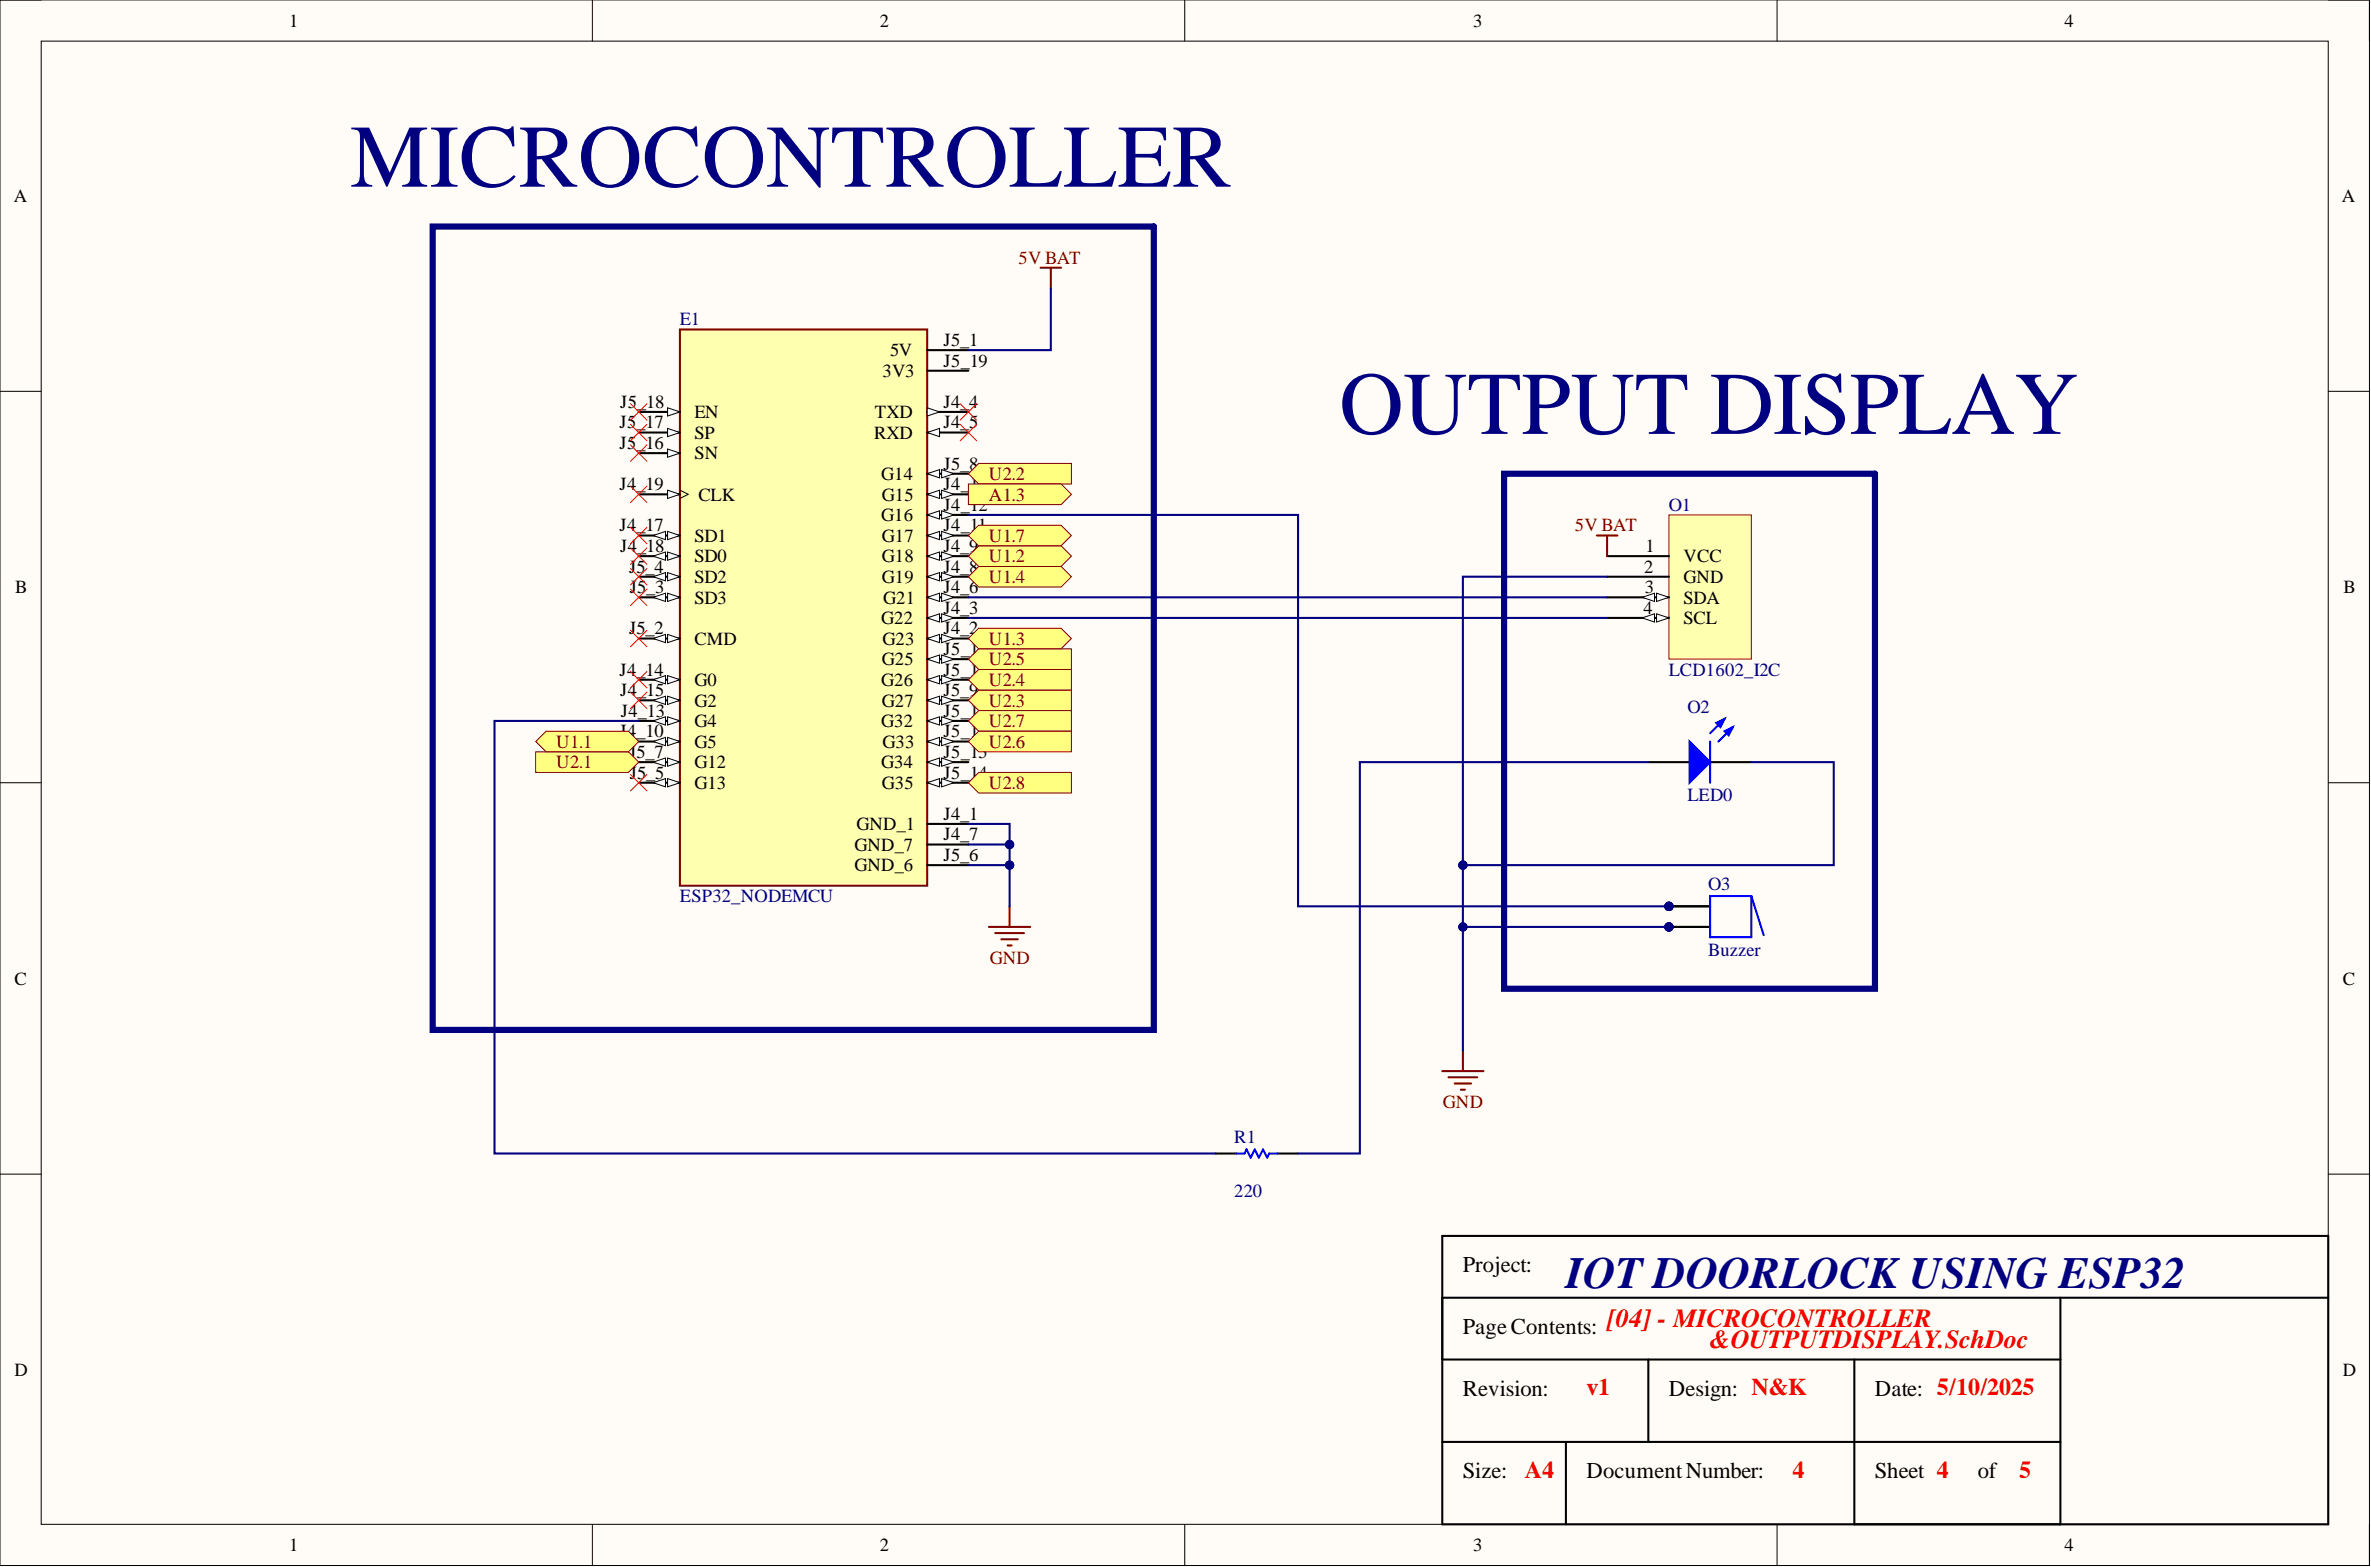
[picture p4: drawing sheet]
<svg xmlns="http://www.w3.org/2000/svg" width="292mm" height="193mm" viewBox="0 0 292 193" stroke-linecap="round" stroke-linejoin="round" font-family="sans-serif">
<defs><g id="words">
<g font-size="11" fill="#000080">
<text x="43.2" y="23">MICROCONTROLLER</text>
<text x="165" y="53.4">OUTPUT DISPLAY</text>
</g>
<text font-size="5.5" fill="#000080" x="192.9" y="158.6">IOT DOORLOCK USING ESP32</text>
<g font-size="3.2" fill="#f00">
<text x="198" y="163.4">[04] - MICROCONTROLLER</text>
<text x="210.7" y="166">&amp;OUTPUTDISPLAY.SchDoc</text>
</g>
<g font-size="3" fill="#f00">
<text x="195.5" y="171.8">v1</text>
<text x="187.8" y="182">A4</text>
<text x="220.8" y="182">4</text>
<text x="248.8" y="182">5</text>
</g>
<g font-size="2.8">
<text x="180.2" y="156.7">Project:</text>
<text x="180.2" y="164.3">PageContents:</text>
<text x="180.2" y="171.9">Revision:</text>
<text x="205.6" y="171.9">Design: N&amp;K</text>
<text x="231" y="171.9">Date: 5/10/2025</text>
<text x="180.2" y="182">Size:</text>
<text x="195.5" y="182">DocumentNumber:</text>
<text x="231" y="182">Sheet 4</text>
<text x="243.7" y="182">of</text>
</g>
<g font-size="2.3">
<text x="35.6" y="3.3">1</text>
<text x="108.4" y="3.3">2</text>
<text x="181.5" y="3.3">3</text>
<text x="254.3" y="3.3">4</text>
<text x="1.7" y="24.9">A</text>
<text x="288.5" y="24.9">A</text>
<text x="108.7" y="46.4">3V3</text>
<text x="109.7" y="43.9">5V</text>
<text x="116.3" y="42.6">J5_1</text>
<text x="116.3" y="45.1">J5_19</text>
<text x="76.3" y="52.8">J5_17</text>
<text x="76.4" y="50.2">J5_18</text>
<text x="85.5" y="51.5">EN</text>
<text x="107.8" y="51.5">TXD</text>
<text x="116.3" y="50.2">J4_4</text>
<text x="116.3" y="52.8">J4_5</text>
<text x="76.3" y="55.3">J5_16</text>
<text x="85.5" y="54">SP</text>
<text x="85.5" y="56.6">SN</text>
<text x="107.7" y="54">RXD</text>
<text x="108.6" y="59.1">G14</text>
<text x="116.3" y="57.8">J5_8</text>
<text x="76.3" y="60.4">J4_19</text>
<text x="76.3" y="65.4">J4_17</text>
<text x="86" y="61.6">CLK</text>
<text x="108.6" y="64.2">G16</text>
<text x="108.6" y="61.6">G15</text>
<text x="116.3" y="60.4">J4_</text>
<text x="116.3" y="62.9">J4_12</text>
<text x="116.3" y="65.4">J4_11</text>
<text x="119.5" y="60.4">16</text>
<text x="76.4" y="68">J4_18</text>
<text x="77.5" y="70.5">J5_4</text>
<text x="85.5" y="66.7">SD1</text>
<text x="85.5" y="69.2">SD0</text>
<text x="85.5" y="71.8">SD2</text>
<text x="108.6" y="66.7">G17</text>
<text x="108.6" y="69.2">G18</text>
<text x="108.6" y="71.8">G19</text>
<text x="116.3" y="68">J4_9</text>
<text x="116.3" y="70.5">J4_8</text>
<text x="202.6" y="70.5">2</text>
<text x="202.7" y="68">1</text>
<text x="207.4" y="69.2">VCC</text>
<text x="207.4" y="71.8">GND</text>
<text x="1.9" y="73.1">B</text>
<text x="77.6" y="73.1">J5_3</text>
<text x="85.5" y="74.3">SD3</text>
<text x="108.6" y="76.9">G22</text>
<text x="108.8" y="74.3">G21</text>
<text x="116.3" y="73.1">J4_6</text>
<text x="116.3" y="75.6">J4_3</text>
<text x="202.5" y="75.6">4</text>
<text x="202.6" y="73.1">3</text>
<text x="207.4" y="74.3">SDA</text>
<text x="207.4" y="76.9">SCL</text>
<text x="288.7" y="73.1">B</text>
<text x="76.3" y="83.2">J4_14</text>
<text x="77.5" y="78.1">J5_2</text>
<text x="85.5" y="79.4">CMD</text>
<text x="108.6" y="81.9">G25</text>
<text x="108.7" y="79.4">G23</text>
<text x="116.3" y="78.1">J4_2</text>
<text x="116.3" y="80.7">J5_11</text>
<text x="116.3" y="83.2">J5_10</text>
<text x="76.4" y="85.7">J4_15</text>
<text x="76.5" y="88.3">J4_13</text>
<text x="85.5" y="84.5">G0</text>
<text x="85.5" y="87">G2</text>
<text x="85.5" y="89.5">G4</text>
<text x="108.6" y="84.5">G26</text>
<text x="108.6" y="89.5">G32</text>
<text x="108.6" y="87">G27</text>
<text x="116.3" y="85.7">J5_9</text>
<text x="116.3" y="88.3">J5_13</text>
<text x="76.3" y="90.8">J4_10</text>
<text x="77.5" y="93.3">J5_7</text>
<text x="77.6" y="95.9">J5_5</text>
<text x="85.5" y="92.1">G5</text>
<text x="85.5" y="94.6">G12</text>
<text x="108.6" y="94.6">G34</text>
<text x="108.7" y="92.1">G33</text>
<text x="116.3" y="90.8">J5_12</text>
<text x="116.3" y="93.3">J5_15</text>
<text x="116.3" y="95.9">J5_14</text>
<text x="85.5" y="97.2">G13</text>
<text x="108.6" y="97.2">G35</text>
<text x="116.3" y="101">J4_1</text>
<text x="105.3" y="104.8">GND_7</text>
<text x="105.3" y="107.3">GND_6</text>
<text x="105.5" y="102.2">GND_1</text>
<text x="116.3" y="103.5">J4_7</text>
<text x="116.3" y="106">J5_6</text>
<text x="1.8" y="121.3">C</text>
<text x="288.6" y="121.3">C</text>
<text x="1.8" y="169.4">D</text>
<text x="288.6" y="169.4">D</text>
<text x="35.6" y="191">1</text>
<text x="108.4" y="191">2</text>
<text x="181.5" y="191">3</text>
<text x="254.3" y="191">4</text>
</g>
<g font-size="2.3" fill="#800000">
<text x="125.5" y="32.5">5V BAT</text>
<text x="121.8" y="59.1">U2.2</text>
<text x="121.8" y="61.6">A1.3</text>
<text x="194" y="65.4">5V BAT</text>
<text x="121.8" y="71.8">U1.4</text>
<text x="121.8" y="69.2">U1.2</text>
<text x="121.8" y="66.7">U1.7</text>
<text x="121.8" y="81.9">U2.5</text>
<text x="121.8" y="79.4">U1.3</text>
<text x="121.8" y="87">U2.3</text>
<text x="121.8" y="84.5">U2.4</text>
<text x="121.8" y="89.5">U2.7</text>
<text x="68.5" y="94.6">U2.1</text>
<text x="68.5" y="92.1">U1.1</text>
<text x="121.8" y="92.1">U2.6</text>
<text x="121.8" y="97.2">U2.8</text>
<text x="121.9" y="118.7">GND</text>
<text x="177.8" y="136.5">GND</text>
</g>
<g font-size="2.3" fill="#000080">
<text x="83.8" y="40.1">E1</text>
<text x="205.6" y="62.9">O1</text>
<text x="205.6" y="83.2">LCD1602_I2C</text>
<text x="207.9" y="87.8">O2</text>
<text x="207.9" y="98.7">LED0</text>
<text x="83.8" y="111.1">ESP32_NODEMCU</text>
<text x="210.4" y="109.6">O3</text>
<text x="210.4" y="117.7">Buzzer</text>
<text x="152" y="140.8">R1</text>
<text x="152" y="147.4">220</text>
</g>
</g></defs>
<path d="M0 0h291.9v192.8h-291.9z" fill-rule="evenodd" fill="#fffcf8"/>
<path d="M0 0h291.9v192.8h-291.9z" fill="none" stroke="#000" stroke-width=".12"/>
<path d="M5.1 5.1h281.7v182.6h-281.7z" fill-rule="evenodd" fill="#fffcf8"/>
<g fill="none" stroke="#000" stroke-width=".12">
<path d="M0 0h5.1M73 0v5.1M146 0v5.1M218.9 0v5.1M286.8 0h5.1v5.1M5.1 5.1h281.7v182.6h-281.7zM0 48.2h5.1M286.8 48.2h5.1M0 96.4h5.1M286.8 96.4h5.1M0 144.6h5.1M286.8 144.6h5.1"/>
<path d="M73 187.7v5.1M146 187.7v5.1M218.9 187.7v5.1M291.9 187.7v5.1"/>
</g>
<path d="M83.8 40.6h30.4v68.5h-30.4z" fill-rule="evenodd" fill="#ffffb0"/>
<path d="M83.8 40.6h30.4v68.5h-30.4z" fill="none" stroke="#800000" stroke-width=".25"/>
<path d="M78.7 50.7h5.1" fill="none" stroke="#000" stroke-width=".25"/>
<path d="M82.2 50.2l1.6 .5-1.6 .5z" fill="#f8fcff"/>
<path d="M82.2 50.2l1.6 .5-1.6 .5z" fill="none" stroke="#000" stroke-width=".12"/>
<path d="M78.7 53.3h5.1" fill="none" stroke="#000" stroke-width=".25"/>
<path d="M82.2 52.8l1.6 .5-1.6 .5z" fill="#f8fcff"/>
<path d="M82.2 52.8l1.6 .5-1.6 .5z" fill="none" stroke="#000" stroke-width=".12"/>
<path d="M78.7 55.8h5.1" fill="none" stroke="#000" stroke-width=".25"/>
<path d="M82.2 55.3l1.6 .5-1.6 .5z" fill="#f8fcff"/>
<path d="M82.2 55.3l1.6 .5-1.6 .5z" fill="none" stroke="#000" stroke-width=".12"/>
<path d="M78.7 60.9h5.1" fill="none" stroke="#000" stroke-width=".25"/>
<path d="M82.2 60.4l1.6 .5-1.6 .5z" fill="#f8fcff"/>
<path d="M82.2 60.4l1.6 .5-1.6 .5zM83.8 60.4l1 .5-1 .5" fill="none" stroke="#000" stroke-width=".12"/>
<path d="M78.7 65.9h5.1" fill="none" stroke="#000" stroke-width=".25"/>
<path d="M82.2 65.4l1.6 .5-1.6 .6z" fill="#f8fcff"/>
<path d="M82.2 65.4l1.6 .5-1.6 .6z" fill="none" stroke="#000" stroke-width=".12"/>
<path d="M80.5 65.9l1.5-.5v1.1z" fill="#f8fcff"/>
<path d="M80.5 65.9l1.5-.5v1.1z" fill="none" stroke="#000" stroke-width=".12"/>
<path d="M78.7 68.5h5.1" fill="none" stroke="#000" stroke-width=".25"/>
<path d="M82.2 68l1.6 .5-1.6 .5z" fill="#f8fcff"/>
<path d="M82.2 68l1.6 .5-1.6 .5z" fill="none" stroke="#000" stroke-width=".12"/>
<path d="M80.5 68.5l1.5-.5v1z" fill="#f8fcff"/>
<path d="M80.5 68.5l1.5-.5v1z" fill="none" stroke="#000" stroke-width=".12"/>
<path d="M78.7 71h5.1" fill="none" stroke="#000" stroke-width=".25"/>
<path d="M82.2 70.5l1.6 .5-1.6 .5z" fill="#f8fcff"/>
<path d="M82.2 70.5l1.6 .5-1.6 .5z" fill="none" stroke="#000" stroke-width=".12"/>
<path d="M80.5 71l1.5-.5v1z" fill="#f8fcff"/>
<path d="M80.5 71l1.5-.5v1z" fill="none" stroke="#000" stroke-width=".12"/>
<path d="M78.7 73.6h5.1" fill="none" stroke="#000" stroke-width=".25"/>
<path d="M82.2 73.1l1.6 .5-1.6 .5z" fill="#f8fcff"/>
<path d="M82.2 73.1l1.6 .5-1.6 .5z" fill="none" stroke="#000" stroke-width=".12"/>
<path d="M80.5 73.6l1.5-.5v1z" fill="#f8fcff"/>
<path d="M80.5 73.6l1.5-.5v1z" fill="none" stroke="#000" stroke-width=".12"/>
<path d="M78.7 78.6h5.1" fill="none" stroke="#000" stroke-width=".25"/>
<path d="M82.2 78.1l1.6 .5-1.6 .5z" fill="#f8fcff"/>
<path d="M82.2 78.1l1.6 .5-1.6 .5z" fill="none" stroke="#000" stroke-width=".12"/>
<path d="M80.5 78.6l1.5-.5v1z" fill="#f8fcff"/>
<path d="M80.5 78.6l1.5-.5v1z" fill="none" stroke="#000" stroke-width=".12"/>
<path d="M78.7 83.7h5.1" fill="none" stroke="#000" stroke-width=".25"/>
<path d="M82.2 83.2l1.6 .5-1.6 .5z" fill="#f8fcff"/>
<path d="M82.2 83.2l1.6 .5-1.6 .5z" fill="none" stroke="#000" stroke-width=".12"/>
<path d="M80.5 83.7l1.5-.5v1z" fill="#f8fcff"/>
<path d="M80.5 83.7l1.5-.5v1z" fill="none" stroke="#000" stroke-width=".12"/>
<path d="M78.7 86.2h5.1" fill="none" stroke="#000" stroke-width=".25"/>
<path d="M82.2 85.7l1.6 .5-1.6 .5z" fill="#f8fcff"/>
<path d="M82.2 85.7l1.6 .5-1.6 .5z" fill="none" stroke="#000" stroke-width=".12"/>
<path d="M80.5 86.2l1.5-.5v1z" fill="#f8fcff"/>
<path d="M80.5 86.2l1.5-.5v1z" fill="none" stroke="#000" stroke-width=".12"/>
<path d="M78.7 88.8h5.1" fill="none" stroke="#000" stroke-width=".25"/>
<path d="M82.2 88.3l1.6 .5-1.6 .5z" fill="#f8fcff"/>
<path d="M82.2 88.3l1.6 .5-1.6 .5z" fill="none" stroke="#000" stroke-width=".12"/>
<path d="M80.5 88.8l1.5-.5v1z" fill="#f8fcff"/>
<path d="M80.5 88.8l1.5-.5v1z" fill="none" stroke="#000" stroke-width=".12"/>
<path d="M78.7 91.3h5.1" fill="none" stroke="#000" stroke-width=".25"/>
<path d="M82.2 90.8l1.6 .5-1.6 .5z" fill="#f8fcff"/>
<path d="M82.2 90.8l1.6 .5-1.6 .5z" fill="none" stroke="#000" stroke-width=".12"/>
<path d="M80.5 91.3l1.5-.5v1z" fill="#f8fcff"/>
<path d="M80.5 91.3l1.5-.5v1z" fill="none" stroke="#000" stroke-width=".12"/>
<path d="M78.7 93.9h5.1" fill="none" stroke="#000" stroke-width=".25"/>
<path d="M82.2 93.3l1.6 .6-1.6 .5z" fill="#f8fcff"/>
<path d="M82.2 93.3l1.6 .6-1.6 .5z" fill="none" stroke="#000" stroke-width=".12"/>
<path d="M80.5 93.9l1.5-.6v1.1z" fill="#f8fcff"/>
<path d="M80.5 93.9l1.5-.6v1.1z" fill="none" stroke="#000" stroke-width=".12"/>
<path d="M78.7 96.4h5.1" fill="none" stroke="#000" stroke-width=".25"/>
<path d="M82.2 95.9l1.6 .5-1.6 .5z" fill="#f8fcff"/>
<path d="M82.2 95.9l1.6 .5-1.6 .5z" fill="none" stroke="#000" stroke-width=".12"/>
<path d="M80.5 96.4l1.5-.5v1z" fill="#f8fcff"/>
<path d="M80.5 96.4l1.5-.5v1z" fill="none" stroke="#000" stroke-width=".12"/>
<path d="M114.2 43.1h5.1M114.2 45.7h5.1M114.2 50.7h5.1" fill="none" stroke="#000" stroke-width=".25"/>
<path d="M114.2 50.2l1.5 .5-1.5 .5z" fill="#f8fcff"/>
<path d="M114.2 50.2l1.5 .5-1.5 .5z" fill="none" stroke="#000" stroke-width=".12"/>
<path d="M114.2 53.3h5.1" fill="none" stroke="#000" stroke-width=".25"/>
<path d="M114.2 53.3l1.5-.5v1z" fill="#f8fcff"/>
<path d="M114.2 53.3l1.5-.5v1z" fill="none" stroke="#000" stroke-width=".12"/>
<path d="M114.2 58.3h5.1" fill="none" stroke="#000" stroke-width=".25"/>
<path d="M114.2 58.3l1.5-.5v1z" fill="#f8fcff"/>
<path d="M114.2 58.3l1.5-.5v1z" fill="none" stroke="#000" stroke-width=".12"/>
<path d="M116 57.8l1.5 .5-1.5 .5z" fill="#f8fcff"/>
<path d="M116 57.8l1.5 .5-1.5 .5z" fill="none" stroke="#000" stroke-width=".12"/>
<path d="M114.2 60.9h5.1" fill="none" stroke="#000" stroke-width=".25"/>
<path d="M114.2 60.9l1.5-.5v1z" fill="#f8fcff"/>
<path d="M114.2 60.9l1.5-.5v1z" fill="none" stroke="#000" stroke-width=".12"/>
<path d="M116 60.4l1.5 .5-1.5 .5z" fill="#f8fcff"/>
<path d="M116 60.4l1.5 .5-1.5 .5z" fill="none" stroke="#000" stroke-width=".12"/>
<path d="M114.2 63.4h5.1" fill="none" stroke="#000" stroke-width=".25"/>
<path d="M114.2 63.4l1.5-.5v1z" fill="#f8fcff"/>
<path d="M114.2 63.4l1.5-.5v1z" fill="none" stroke="#000" stroke-width=".12"/>
<path d="M116 62.9l1.5 .5-1.5 .5z" fill="#f8fcff"/>
<path d="M116 62.9l1.5 .5-1.5 .5z" fill="none" stroke="#000" stroke-width=".12"/>
<path d="M114.2 65.9h5.1" fill="none" stroke="#000" stroke-width=".25"/>
<path d="M114.2 65.9l1.5-.5v1.1z" fill="#f8fcff"/>
<path d="M114.2 65.9l1.5-.5v1.1z" fill="none" stroke="#000" stroke-width=".12"/>
<path d="M116 65.4l1.5 .5-1.5 .6z" fill="#f8fcff"/>
<path d="M116 65.4l1.5 .5-1.5 .6z" fill="none" stroke="#000" stroke-width=".12"/>
<path d="M114.2 68.5h5.1" fill="none" stroke="#000" stroke-width=".25"/>
<path d="M114.2 68.5l1.5-.5v1z" fill="#f8fcff"/>
<path d="M114.2 68.5l1.5-.5v1z" fill="none" stroke="#000" stroke-width=".12"/>
<path d="M116 68l1.5 .5-1.5 .5z" fill="#f8fcff"/>
<path d="M116 68l1.5 .5-1.5 .5z" fill="none" stroke="#000" stroke-width=".12"/>
<path d="M114.2 71h5.1" fill="none" stroke="#000" stroke-width=".25"/>
<path d="M114.2 71l1.5-.5v1z" fill="#f8fcff"/>
<path d="M114.2 71l1.5-.5v1z" fill="none" stroke="#000" stroke-width=".12"/>
<path d="M116 70.5l1.5 .5-1.5 .5z" fill="#f8fcff"/>
<path d="M116 70.5l1.5 .5-1.5 .5z" fill="none" stroke="#000" stroke-width=".12"/>
<path d="M114.2 73.6h5.1" fill="none" stroke="#000" stroke-width=".25"/>
<path d="M114.2 73.6l1.5-.5v1z" fill="#f8fcff"/>
<path d="M114.2 73.6l1.5-.5v1z" fill="none" stroke="#000" stroke-width=".12"/>
<path d="M116 73.1l1.5 .5-1.5 .5z" fill="#f8fcff"/>
<path d="M116 73.1l1.5 .5-1.5 .5z" fill="none" stroke="#000" stroke-width=".12"/>
<path d="M114.2 76.1h5.1" fill="none" stroke="#000" stroke-width=".25"/>
<path d="M114.2 76.1l1.5-.5v1z" fill="#f8fcff"/>
<path d="M114.2 76.1l1.5-.5v1z" fill="none" stroke="#000" stroke-width=".12"/>
<path d="M116 75.6l1.5 .5-1.5 .5z" fill="#f8fcff"/>
<path d="M116 75.6l1.5 .5-1.5 .5z" fill="none" stroke="#000" stroke-width=".12"/>
<path d="M114.2 78.6h5.1" fill="none" stroke="#000" stroke-width=".25"/>
<path d="M114.2 78.6l1.5-.5v1z" fill="#f8fcff"/>
<path d="M114.2 78.6l1.5-.5v1z" fill="none" stroke="#000" stroke-width=".12"/>
<path d="M116 78.1l1.5 .5-1.5 .5z" fill="#f8fcff"/>
<path d="M116 78.1l1.5 .5-1.5 .5z" fill="none" stroke="#000" stroke-width=".12"/>
<path d="M114.2 81.2h5.1" fill="none" stroke="#000" stroke-width=".25"/>
<path d="M114.2 81.2l1.5-.5v1z" fill="#f8fcff"/>
<path d="M114.2 81.2l1.5-.5v1z" fill="none" stroke="#000" stroke-width=".12"/>
<path d="M116 80.7l1.5 .5-1.5 .5z" fill="#f8fcff"/>
<path d="M116 80.7l1.5 .5-1.5 .5z" fill="none" stroke="#000" stroke-width=".12"/>
<path d="M114.2 83.7h5.1" fill="none" stroke="#000" stroke-width=".25"/>
<path d="M114.2 83.7l1.5-.5v1z" fill="#f8fcff"/>
<path d="M114.2 83.7l1.5-.5v1z" fill="none" stroke="#000" stroke-width=".12"/>
<path d="M116 83.2l1.5 .5-1.5 .5z" fill="#f8fcff"/>
<path d="M116 83.2l1.5 .5-1.5 .5z" fill="none" stroke="#000" stroke-width=".12"/>
<path d="M114.2 86.2h5.1" fill="none" stroke="#000" stroke-width=".25"/>
<path d="M114.2 86.2l1.5-.5v1z" fill="#f8fcff"/>
<path d="M114.2 86.2l1.5-.5v1z" fill="none" stroke="#000" stroke-width=".12"/>
<path d="M116 85.7l1.5 .5-1.5 .5z" fill="#f8fcff"/>
<path d="M116 85.7l1.5 .5-1.5 .5z" fill="none" stroke="#000" stroke-width=".12"/>
<path d="M114.2 88.8h5.1" fill="none" stroke="#000" stroke-width=".25"/>
<path d="M114.2 88.8l1.5-.5v1z" fill="#f8fcff"/>
<path d="M114.2 88.8l1.5-.5v1z" fill="none" stroke="#000" stroke-width=".12"/>
<path d="M116 88.3l1.5 .5-1.5 .5z" fill="#f8fcff"/>
<path d="M116 88.3l1.5 .5-1.5 .5z" fill="none" stroke="#000" stroke-width=".12"/>
<path d="M114.2 91.3h5.1" fill="none" stroke="#000" stroke-width=".25"/>
<path d="M114.2 91.3l1.5-.5v1z" fill="#f8fcff"/>
<path d="M114.2 91.3l1.5-.5v1z" fill="none" stroke="#000" stroke-width=".12"/>
<path d="M116 90.8l1.5 .5-1.5 .5z" fill="#f8fcff"/>
<path d="M116 90.8l1.5 .5-1.5 .5z" fill="none" stroke="#000" stroke-width=".12"/>
<path d="M114.2 93.9h5.1" fill="none" stroke="#000" stroke-width=".25"/>
<path d="M114.2 93.9l1.5-.6v1.1z" fill="#f8fcff"/>
<path d="M114.2 93.9l1.5-.6v1.1z" fill="none" stroke="#000" stroke-width=".12"/>
<path d="M116 93.3l1.5 .6-1.5 .5z" fill="#f8fcff"/>
<path d="M116 93.3l1.5 .6-1.5 .5z" fill="none" stroke="#000" stroke-width=".12"/>
<path d="M114.2 96.4h5.1" fill="none" stroke="#000" stroke-width=".25"/>
<path d="M114.2 96.4l1.5-.5v1z" fill="#f8fcff"/>
<path d="M114.2 96.4l1.5-.5v1z" fill="none" stroke="#000" stroke-width=".12"/>
<path d="M116 95.9l1.5 .5-1.5 .5z" fill="#f8fcff"/>
<path d="M116 95.9l1.5 .5-1.5 .5z" fill="none" stroke="#000" stroke-width=".12"/>
<path d="M114.2 101.5h5.1M114.2 104h5.1M114.2 106.5h5.1" fill="none" stroke="#000" stroke-width=".25"/>
<path d="M121.8 114.1h5.1M122.6 114.9h3.6M123.4 115.7h2M124.1 116.4h.5M124.4 111.6v2.5" fill="none" stroke="#800000" stroke-width=".25"/>
<path d="M66 92.6h11.4l1.3 1.3-1.3 1.2h-11.4z" fill-rule="evenodd" fill="#ffff80"/>
<path d="M66 92.6h11.4l1.3 1.3-1.3 1.2h-11.4z" fill="none" stroke="#800000" stroke-width=".12"/>
<path d="M119.3 58.3l1.3-1.2h11.4v2.5h-11.4z" fill-rule="evenodd" fill="#ffff80"/>
<path d="M119.3 58.3l1.3-1.2h11.4v2.5h-11.4z" fill="none" stroke="#800000" stroke-width=".12"/>
<path d="M119.3 86.2l1.3-1.2h11.4v2.5h-11.4z" fill-rule="evenodd" fill="#ffff80"/>
<path d="M119.3 86.2l1.3-1.2h11.4v2.5h-11.4z" fill="none" stroke="#800000" stroke-width=".12"/>
<path d="M119.3 83.7l1.3-1.3h11.4v2.6h-11.4z" fill-rule="evenodd" fill="#ffff80"/>
<path d="M119.3 83.7l1.3-1.3h11.4v2.6h-11.4z" fill="none" stroke="#800000" stroke-width=".12"/>
<path d="M119.3 96.4l1.3-1.3h11.4v2.6h-11.4z" fill-rule="evenodd" fill="#ffff80"/>
<path d="M119.3 96.4l1.3-1.3h11.4v2.6h-11.4z" fill="none" stroke="#800000" stroke-width=".12"/>
<path d="M119.3 88.8l1.3-1.3h11.4v2.5h-11.4z" fill-rule="evenodd" fill="#ffff80"/>
<path d="M119.3 88.8l1.3-1.3h11.4v2.5h-11.4z" fill="none" stroke="#800000" stroke-width=".12"/>
<path d="M119.3 91.3l1.3-1.3h11.4v2.6h-11.4z" fill-rule="evenodd" fill="#ffff80"/>
<path d="M119.3 91.3l1.3-1.3h11.4v2.6h-11.4z" fill="none" stroke="#800000" stroke-width=".12"/>
<path d="M119.3 81.2l1.3-1.3h11.4v2.5h-11.4z" fill-rule="evenodd" fill="#ffff80"/>
<path d="M119.3 81.2l1.3-1.3h11.4v2.5h-11.4z" fill="none" stroke="#800000" stroke-width=".12"/>
<path d="M119.3 78.6l1.3-1.2h10.1l1.3 1.2-1.3 1.3h-10.1z" fill-rule="evenodd" fill="#ffff80"/>
<path d="M119.3 78.6l1.3-1.2h10.1l1.3 1.2-1.3 1.3h-10.1z" fill="none" stroke="#800000" stroke-width=".12"/>
<path d="M66 91.3l1.3-1.3h10.1l1.3 1.3-1.3 1.3h-10.1z" fill-rule="evenodd" fill="#ffff80"/>
<path d="M66 91.3l1.3-1.3h10.1l1.3 1.3-1.3 1.3h-10.1z" fill="none" stroke="#800000" stroke-width=".12"/>
<path d="M119.3 71l1.3-1.2h10.1l1.3 1.2-1.3 1.3h-10.1z" fill-rule="evenodd" fill="#ffff80"/>
<path d="M119.3 71l1.3-1.2h10.1l1.3 1.2-1.3 1.3h-10.1z" fill="none" stroke="#800000" stroke-width=".12"/>
<path d="M119.3 68.5l1.3-1.3h10.1l1.3 1.3-1.3 1.3h-10.1z" fill-rule="evenodd" fill="#ffff80"/>
<path d="M119.3 68.5l1.3-1.3h10.1l1.3 1.3-1.3 1.3h-10.1z" fill="none" stroke="#800000" stroke-width=".12"/>
<path d="M119.3 65.9l1.3-1.2h10.1l1.3 1.2-1.3 1.3h-10.1z" fill-rule="evenodd" fill="#ffff80"/>
<path d="M119.3 65.9l1.3-1.2h10.1l1.3 1.2-1.3 1.3h-10.1z" fill="none" stroke="#800000" stroke-width=".12"/>
<path d="M205.6 63.4h10.2v17.8h-10.2z" fill-rule="evenodd" fill="#ffffb0"/>
<path d="M205.6 63.4h10.2v17.8h-10.2z" fill="none" stroke="#800000" stroke-width=".12"/>
<path d="M198 68.5h7.6M198 71h7.6M198 73.6h7.6" fill="none" stroke="#000" stroke-width=".25"/>
<path d="M204.1 73.1l1.5 .5-1.5 .5z" fill="#f8fcff"/>
<path d="M204.1 73.1l1.5 .5-1.5 .5z" fill="none" stroke="#000" stroke-width=".12"/>
<path d="M202.3 73.6l1.5-.5v1z" fill="#f8fcff"/>
<path d="M202.3 73.6l1.5-.5v1z" fill="none" stroke="#000" stroke-width=".12"/>
<path d="M198 76.1h7.6" fill="none" stroke="#000" stroke-width=".25"/>
<path d="M204.1 75.6l1.5 .5-1.5 .5z" fill="#f8fcff"/>
<path d="M204.1 75.6l1.5 .5-1.5 .5z" fill="none" stroke="#000" stroke-width=".12"/>
<path d="M202.3 76.1l1.5-.5v1z" fill="#f8fcff"/>
<path d="M202.3 76.1l1.5-.5v1z" fill="none" stroke="#000" stroke-width=".12"/>
<path d="M203.1 93.9h5M210.7 93.9h5.1" fill="none" stroke="#000" stroke-width=".25"/>
<path d="M208.1 91.3l2.6 2.6-2.6 2.5z" fill="#00f"/>
<path d="M208.1 91.3l2.6 2.6-2.6 2.5zM212.5 88.5l-1.8 1.8M213.5 89.5l-1.8 1.8" fill="none" stroke="#00f" stroke-width=".25"/>
<path d="M212.5 90l1-.5-.5 1.1z" fill="#00f"/>
<path d="M212.5 90l1-.5-.5 1.1z" fill="none" stroke="#00f" stroke-width=".25"/>
<path d="M211.4 89l1.1-.5-.5 1z" fill="#00f"/>
<path d="M210.7 91.3v5.1M211.4 89l1.1-.5-.5 1z" fill="none" stroke="#00f" stroke-width=".25"/>
<circle cx="205.6" cy="111.6" r=".51" fill="#000080"/>
<circle cx="205.6" cy="111.6" r=".51" fill="none" stroke="#000080" stroke-width=".12"/>
<circle cx="205.6" cy="111.6" r=".51" fill="#000080"/>
<circle cx="205.6" cy="111.6" r=".51" fill="none" stroke="#000080" stroke-width=".12"/>
<circle cx="205.6" cy="114.1" r=".51" fill="#000080"/>
<circle cx="205.6" cy="114.1" r=".51" fill="none" stroke="#000080" stroke-width=".12"/>
<circle cx="205.6" cy="114.1" r=".51" fill="#000080"/>
<circle cx="205.6" cy="114.1" r=".51" fill="none" stroke="#000080" stroke-width=".12"/>
<path d="M205.6 111.6h5.1" fill="none" stroke="#000" stroke-width=".25"/>
<circle cx="205.6" cy="111.6" r=".51" fill="#000080"/>
<circle cx="205.6" cy="111.6" r=".51" fill="none" stroke="#000080" stroke-width=".12"/>
<path d="M205.6 111.6h5.1" fill="none" stroke="#000" stroke-width=".25"/>
<circle cx="205.6" cy="111.6" r=".51" fill="#000080"/>
<circle cx="205.6" cy="111.6" r=".51" fill="none" stroke="#000080" stroke-width=".12"/>
<path d="M205.6 114.1h5.1" fill="none" stroke="#000" stroke-width=".25"/>
<circle cx="205.6" cy="114.1" r=".51" fill="#000080"/>
<circle cx="205.6" cy="114.1" r=".51" fill="none" stroke="#000080" stroke-width=".12"/>
<path d="M205.6 114.1h5.1" fill="none" stroke="#000" stroke-width=".25"/>
<circle cx="205.6" cy="114.1" r=".51" fill="#000080"/>
<circle cx="205.6" cy="114.1" r=".51" fill="none" stroke="#000080" stroke-width=".12"/>
<path d="M210.7 110.3h5.1v5.1h-5.1zM215.8 110.3l1.5 4.9M152.3 142.1h1l.3-.6 .5 1.1 .5-1.1 .5 1.1 .5-1.1 .5 1.1 .3-.5h1" fill="none" stroke="#00f" stroke-width=".25"/>
<path d="M128.2 33h2.5M129.5 33v2.5M196.7 65.9h2.6M198 65.9v2.6M177.7 131.9h5.1M178.4 132.7h3.6M179.2 133.4h2M180 134.2h.5M180.2 129.4v2.5" fill="none" stroke="#800000" stroke-width=".25"/>
<path d="M149.8 142.1h2.5M157.4 142.1h2.5" fill="none" stroke="#000" stroke-width=".25"/>
<path d="M119.3 59.6h11.4l1.3 1.3-1.3 1.2h-11.4z" fill-rule="evenodd" fill="#ffff80"/>
<path d="M119.3 59.6h11.4l1.3 1.3-1.3 1.2h-11.4z" fill="none" stroke="#800000" stroke-width=".12"/>
<path d="M119.3 101.5h5.1v10.1" fill="none" stroke="#000080" stroke-width=".25"/>
<circle cx="124.4" cy="104" r=".51" fill="#000080"/>
<circle cx="124.4" cy="104" r=".51" fill="none" stroke="#000080" stroke-width=".12"/>
<circle cx="124.4" cy="106.5" r=".51" fill="#000080"/>
<circle cx="124.4" cy="106.5" r=".51" fill="none" stroke="#000080" stroke-width=".12"/>
<path d="M119.3 104h5.1" fill="none" stroke="#000080" stroke-width=".25"/>
<circle cx="124.4" cy="104" r=".51" fill="#000080"/>
<circle cx="124.4" cy="104" r=".51" fill="none" stroke="#000080" stroke-width=".12"/>
<path d="M119.3 106.5h5.1" fill="none" stroke="#000080" stroke-width=".25"/>
<circle cx="124.4" cy="106.5" r=".51" fill="#000080"/>
<circle cx="124.4" cy="106.5" r=".51" fill="none" stroke="#000080" stroke-width=".12"/>
<path d="M119.3 73.6h78.7M119.3 76.1h78.7M78.7 88.8h-17.8v53.3h88.9M203.1 93.9h-35.6v48.2h-7.6M215.8 93.9h10.1v12.6h-45.7" fill="none" stroke="#000080" stroke-width=".25"/>
<circle cx="180.2" cy="106.5" r=".51" fill="#000080"/>
<circle cx="180.2" cy="106.5" r=".51" fill="none" stroke="#000080" stroke-width=".12"/>
<path d="M198 71h-17.8v35.5" fill="none" stroke="#000080" stroke-width=".25"/>
<circle cx="180.2" cy="106.5" r=".51" fill="#000080"/>
<circle cx="180.2" cy="106.5" r=".51" fill="none" stroke="#000080" stroke-width=".12"/>
<path d="M119.3 63.4h40.6v48.2h45.7" fill="none" stroke="#000080" stroke-width=".25"/>
<circle cx="205.6" cy="111.6" r=".51" fill="#000080"/>
<circle cx="205.6" cy="111.6" r=".51" fill="none" stroke="#000080" stroke-width=".12"/>
<path d="M180.2 114.1h25.4" fill="none" stroke="#000080" stroke-width=".25"/>
<circle cx="205.6" cy="114.1" r=".51" fill="#000080"/>
<circle cx="205.6" cy="114.1" r=".51" fill="none" stroke="#000080" stroke-width=".12"/>
<circle cx="180.2" cy="114.1" r=".51" fill="#000080"/>
<circle cx="180.2" cy="114.1" r=".51" fill="none" stroke="#000080" stroke-width=".12"/>
<path d="M129.5 35.5v7.6h-10.2M180.2 106.5v22.9" fill="none" stroke="#000080" stroke-width=".25"/>
<circle cx="180.2" cy="114.1" r=".51" fill="#000080"/>
<circle cx="180.2" cy="114.1" r=".51" fill="none" stroke="#000080" stroke-width=".12"/>
<circle cx="180.2" cy="106.5" r=".51" fill="#000080"/>
<circle cx="180.2" cy="106.5" r=".51" fill="none" stroke="#000080" stroke-width=".12"/>
<path d="M53.3 27.9h88.8v98.9h-88.8zM185.3 58.3h45.7v63.5h-45.7z" fill="none" stroke="#000080" stroke-width=".76"/>
<g fill="none" stroke="#f00" stroke-width=".12">
<path d="M77.7 49.7l2 2M77.7 52.2l2 2.1M77.7 54.8l2 2M77.7 59.9l2 2M79.7 49.7l-2 2M79.7 52.2l-2 2.1M79.7 54.8l-2 2M79.7 59.9l-2 2M118.3 52.2l2 2.1M118.3 49.7l2 2M120.3 52.2l-2 2.1M120.3 49.7l-2 2"/>
<path d="M77.7 64.9l2 2.1M77.7 67.5l2 2M77.7 70l2 2M77.7 72.5l2 2.1M77.7 77.6l2 2M79.7 64.9l-2 2.1M79.7 67.5l-2 2M79.7 70l-2 2M79.7 72.5l-2 2.1M79.7 77.6l-2 2M77.7 82.7l2 2M77.7 85.2l2 2.1"/>
<path d="M77.7 95.4l2 2M79.7 82.7l-2 2M79.7 85.2l-2 2.1M79.7 95.4l-2 2"/>
</g>
<path d="M177.7 152.2h109.1v35.5h-109.1zM177.7 159.8h109.1M253.8 159.8v27.9M177.7 167.4h76.1M177.7 177.6h76.1M192.9 177.6v10.1M203.1 167.4v10.2M228.5 167.4v20.3" fill="none" stroke="#000" stroke-width=".25"/>
<use href="#words"/>
</svg>
